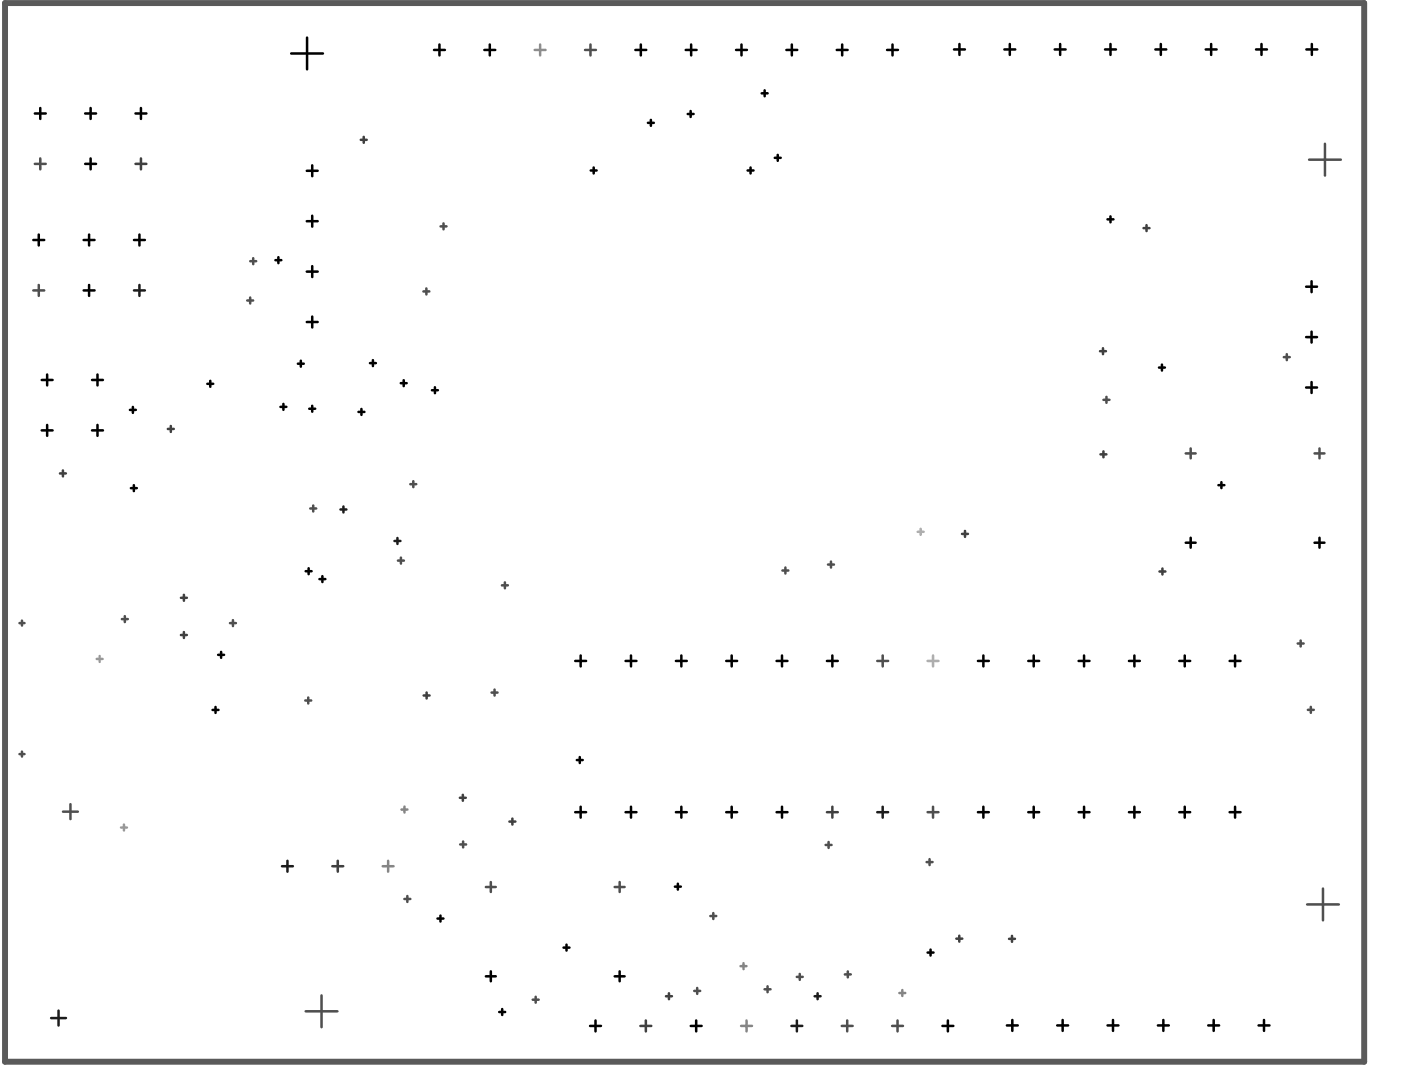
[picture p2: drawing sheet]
<svg xmlns="http://www.w3.org/2000/svg" width="235mm" height="183mm" viewBox="0 0 235 183" stroke-linecap="round" stroke-linejoin="round" font-family="sans-serif">
<path d="M.8 .5h228.3v177.8h-228.3z" fill="none" stroke="#5a5a5a" stroke-width="1"/>
<g fill="none" stroke="#4f4f4f" stroke-width=".42">
<path d="M98.3 8.4h1.8M99.2 7.5v1.8M5.8 27.5h1.9M6.8 26.6v1.8M74 38h1M74.5 37.5v1M219.9 26.8h5.3M222.5 24.2v5.3M5.6 48.8h1.8M6.5 47.9v1.8M41.5 50.5h1M42 50v1"/>
<path d="M42 43.9h1M42.5 43.4v1M71.1 48.9h1M71.6 48.4v1M215.6 60h1M216.1 59.5v1M185.3 67.2h1M185.8 66.7v1M199.1 76.2h1.7M200 75.3v1.7M220.8 76.2h1.6M221.6 75.3v1.7"/>
<path d="M52.1 85.4h1M52.6 84.9v1M66.8 94.2h1M67.3 93.7v1M68.9 81.3h1M69.4 80.8v1M84.3 98.3h1M84.8 97.8v1M131.4 95.8h1M131.9 95.3v1M139.1 94.8h1M139.6 94.3v1"/>
<path d="M3.3 104.7h.8M3.7 104.2v.9M20.5 104h1M21 103.5v1M38.6 104.7h1M39.1 104.2v1M51.3 117.7h1M51.8 117.2v1M82.6 116.3h1M83.1 115.8v1M147.3 111h1.9M148.3 110.1v1.8"/>
<path d="M218 108.1h1M218.5 107.6v1M219.7 119.2h1M220.2 118.7v1M3.3 126.7h.8M3.7 126.2v.9M10.6 136.3h2.5M11.8 135.1v2.5M155.8 136.4h1.8M156.7 135.5v1.8M67.9 151h1M68.4 150.5v1"/>
<path d="M77.3 141.8h1M77.8 141.3v1M81.6 149h1.7M82.4 148.1v1.7M103.2 149h1.7M104.1 148.1v1.7M119.3 153.9h1M119.8 153.4v1M138.7 141.9h1M139.2 141.4v1M155.6 144.8h1M156.1 144.3v1"/>
<path d="M219.5 151.9h5.4M222.2 149.2v5.4M51.3 169.9h5.4M54 167.2v5.3M89.5 167.9h1M90 167.4v1M116.6 166.4h1M117.1 165.9v1M128.4 166.2h1M128.9 165.7v1M133.8 164.1h1M134.3 163.6v1"/>
<path d="M141.4 172.3h1.8M141.9 163.7h1M142.3 171.4v1.8M142.4 163.2v1M149.8 172.3h1.9M150.7 171.4v1.8"/>
</g>
<g fill="none" stroke="#000" stroke-width=".42">
<path d="M5.8 19.1h1.9M6.8 18.1v1.9M14.3 19.1h1.8M15.2 18.1v1.9M22.8 19.1h1.8M23.7 18.1v1.9M48.9 9h5.3M51.6 6.3v5.4M72.9 8.4h1.8M73.8 7.5v1.8M81.3 8.4h1.9M82.3 7.5v1.8"/>
<path d="M106.7 8.4h1.8M107.6 7.5v1.8M115.2 8.4h1.8M115.5 19.1h1M116 18.6v1M116.1 7.5v1.8M123.6 8.4h1.9M124.5 7.5v1.8M127.9 15.7h1M128.4 15.2v1M132.1 8.4h1.8M133 7.5v1.8"/>
<path d="M140.5 8.4h1.9M141.4 7.5v1.8M149 8.4h1.8M149.9 7.5v1.8M160.2 8.3h1.9M161.1 7.4v1.8M168.7 8.3h1.8M169.6 7.4v1.8M177.1 8.3h1.9M178.1 7.4v1.8M185.6 8.3h1.8M186.5 7.4v1.8"/>
<path d="M194 8.3h1.9M195 7.4v1.8M202.5 8.3h1.8M203.4 7.4v1.8M211 8.3h1.8M211.9 7.4v1.8M219.4 8.3h1.8M220.3 7.4v1.8M6.5 39.4v1.8M14.3 27.5h1.8M15 39.4v1.8M15.2 26.6v1.8"/>
<path d="M23.4 39.4v1.8M51.5 28.7h1.9M51.5 37.2h1.9M52.4 27.8v1.8M52.4 36.2v1.9M99.2 28.6h1M99.7 28.1v1M108.8 20.6h1M109.3 20.1v1M125.6 28.6h1M126.1 28.1v1M130.1 26.5h1"/>
<path d="M130.6 26v1M186 36.8h1M186.5 36.3v1M5.6 40.3h1.8M14 48.8h1.9M14 40.3h1.9M15 47.9v1.8M22.5 40.3h1.8M46.3 43.7h1M46.8 43.2v1M51.5 45.6h1.9M51.5 54.1h1.9"/>
<path d="M52.4 44.7v1.8M52.4 53.2v1.8M219.4 48.2h1.8M219.4 56.6h1.8M220.3 47.2v1.9M220.3 55.7v1.8M7 72.3h1.8M7 63.8h1.8M7.9 62.9v1.8M7.9 71.4v1.8M15.5 72.3h1.8M15.5 63.8h1.8"/>
<path d="M16.4 62.9v1.8M16.4 71.4v1.8M21.8 68.8h1M22.3 68.3v1M34.8 64.5h1M35.3 64v1M47.1 68.3h1M47.6 67.8v1M50 61.1h1M50.5 60.6v1M51.9 68.7h1M52.4 68.2v1"/>
<path d="M60.2 69.2h1M60.7 68.7v1M62.1 61h1M62.6 60.5v1M67.3 64.4h1M67.8 63.9v1M72.5 65.5h1M73 65v1M194.7 61.7h1M195.2 61.2v1M219.4 65.1h1.8M220.3 64.2v1.8"/>
<path d="M22 82h1M22.5 81.5v1M51.3 95.9h1M51.8 95.4v1M53.6 97.3h1M54.1 96.8v1M199.1 91.2h1.7M200 90.3v1.7M204.6 81.5h1M205.1 81v1M220.8 91.2h1.6M221.6 90.3v1.7"/>
<path d="M35.7 119.2h1M36.2 118.7v1M36.6 110h1M37.1 109.5v1M96.6 111h1.8M97.5 110.1v1.8M105.1 111h1.8M106 110.1v1.8M113.5 111h1.8M114.4 110.1v1.8M122 111h1.8M122.9 110.1v1.8"/>
<path d="M130.4 111h1.9M131.3 110.1v1.8M138.9 111h1.8M139.8 110.1v1.8M164.2 111h1.9M165.2 110.1v1.8M172.7 111h1.8M173.6 110.1v1.8M181.2 111h1.8M182.1 110.1v1.8M189.6 111h1.8M190.5 110.1v1.8"/>
<path d="M198.1 111h1.8M199 110.1v1.8M206.5 111h1.9M207.4 110.1v1.8M96.6 136.4h1.8M96.9 127.7h1M97.4 127.2v1M97.5 135.5v1.8M105.1 136.4h1.8M106 135.5v1.8M113.5 136.4h1.8M114.4 135.5v1.8"/>
<path d="M122 136.4h1.8M122.9 135.5v1.8M130.4 136.4h1.9M131.3 135.5v1.8M164.2 136.4h1.9M165.2 135.5v1.8M172.7 136.4h1.8M173.6 135.5v1.8M181.2 136.4h1.8M182.1 135.5v1.8M189.6 136.4h1.8M190.5 135.5v1.8"/>
<path d="M198.1 136.4h1.8M199 135.5v1.8M206.5 136.4h1.9M207.4 135.5v1.8M73.5 154.3h1M74 153.8v1M94.6 159.2h1M95.1 158.7v1M113.4 148.9h.9M113.9 148.4v1M155.8 160h1M156.3 159.5v1"/>
<path d="M81.6 164h1.7M82.4 163.1v1.7M83.8 170h1M84.3 169.5v1M99.1 172.3h1.8M100 171.4v1.8M103.2 164h1.7M104.1 163.1v1.7M116 172.3h1.8M116.9 171.4v1.8M158.3 172.3h1.8M159.2 171.4v1.8"/>
<path d="M169.1 172.2h1.8M170 171.3v1.8M177.6 172.2h1.8M178.5 171.3v1.8M186 172.2h1.8M186.9 171.3v1.8M194.5 172.2h1.8M195.4 171.3v1.8M202.9 172.2h1.9M203.8 171.3v1.8M211.4 172.2h1.8M212.3 171.3v1.8"/>
</g>
<g fill="none" stroke="#1e1e1e" stroke-width=".42">
<path d="M22.5 48.8h1.8M23.4 47.9v1.8M57.2 85.6h1M57.7 85.1v1M66.3 90.9h1M66.8 90.4v1M147.3 136.4h1.9M148.3 135.5v1.8M47.4 145.5h1.8M48.3 144.6v1.8M8.6 171h2.5M9.8 169.7v2.5"/>
<path d="M132.9 172.3h1.9M133.8 171.4v1.8M136.8 167.3h1M137.3 166.8v1"/>
</g>
<path d="M67.4 136h1M67.9 135.5v1M64.3 145.5h1.8M65.2 144.6v1.8M124.4 162.3h1M124.5 172.3h1.8M124.9 161.8v1M125.4 171.4v1.8M151 166.8h1M151.5 166.3v1" fill="none" stroke="#888" stroke-width=".42"/>
<g fill="none" stroke="#3f3f3f" stroke-width=".42">
<path d="M22.8 27.5h1.8M23.7 26.6v1.8M60.6 23.5h1M61.1 23v1M192.1 38.3h1M192.6 37.8v1M184.8 59h.9M185.2 58.5v1M10.1 79.5h1M10.6 79v1M28.2 72h1M28.7 71.5v1"/>
<path d="M184.8 76.3h1M185.3 75.8v1M30.9 99.9v1M161.6 89.7h1M162.1 89.2v1M194.7 96h1M195.2 95.5v1M30.4 106.7h1M30.4 100.4h1M30.9 106.2v1M71.2 116.8h1M71.7 116.3v1"/>
<path d="M77.2 134h1M77.7 133.5v1M85.6 138h1M86.1 137.5v1M55.8 145.5h1.8M56.7 144.6v1.8M160.6 157.7h1M161.1 157.2v1M169.5 157.7h1M170 157.2v1M107.6 172.3h1.8M108.5 171.4v1.8"/>
<path d="M111.9 167.3h1M112.4 166.8v1"/>
</g>
<path d="M16.2 110.7h1M16.7 110.2v1M20.3 139h1M20.8 138.5v1" fill="none" stroke="#a2a2a2" stroke-width=".42"/>
<path d="M154.1 89.3h1M154.6 88.8v1M155.8 111h1.8M156.7 110.1v1.8" fill="none" stroke="#ababab" stroke-width=".42"/>
<path d="M89.8 8.4h1.8M90.7 7.5v1.8" fill="none" stroke="#929292" stroke-width=".42"/>
<path d="M138.9 136.4h1.8M139.8 135.5v1.8" fill="none" stroke="#454545" stroke-width=".42"/>
</svg>
